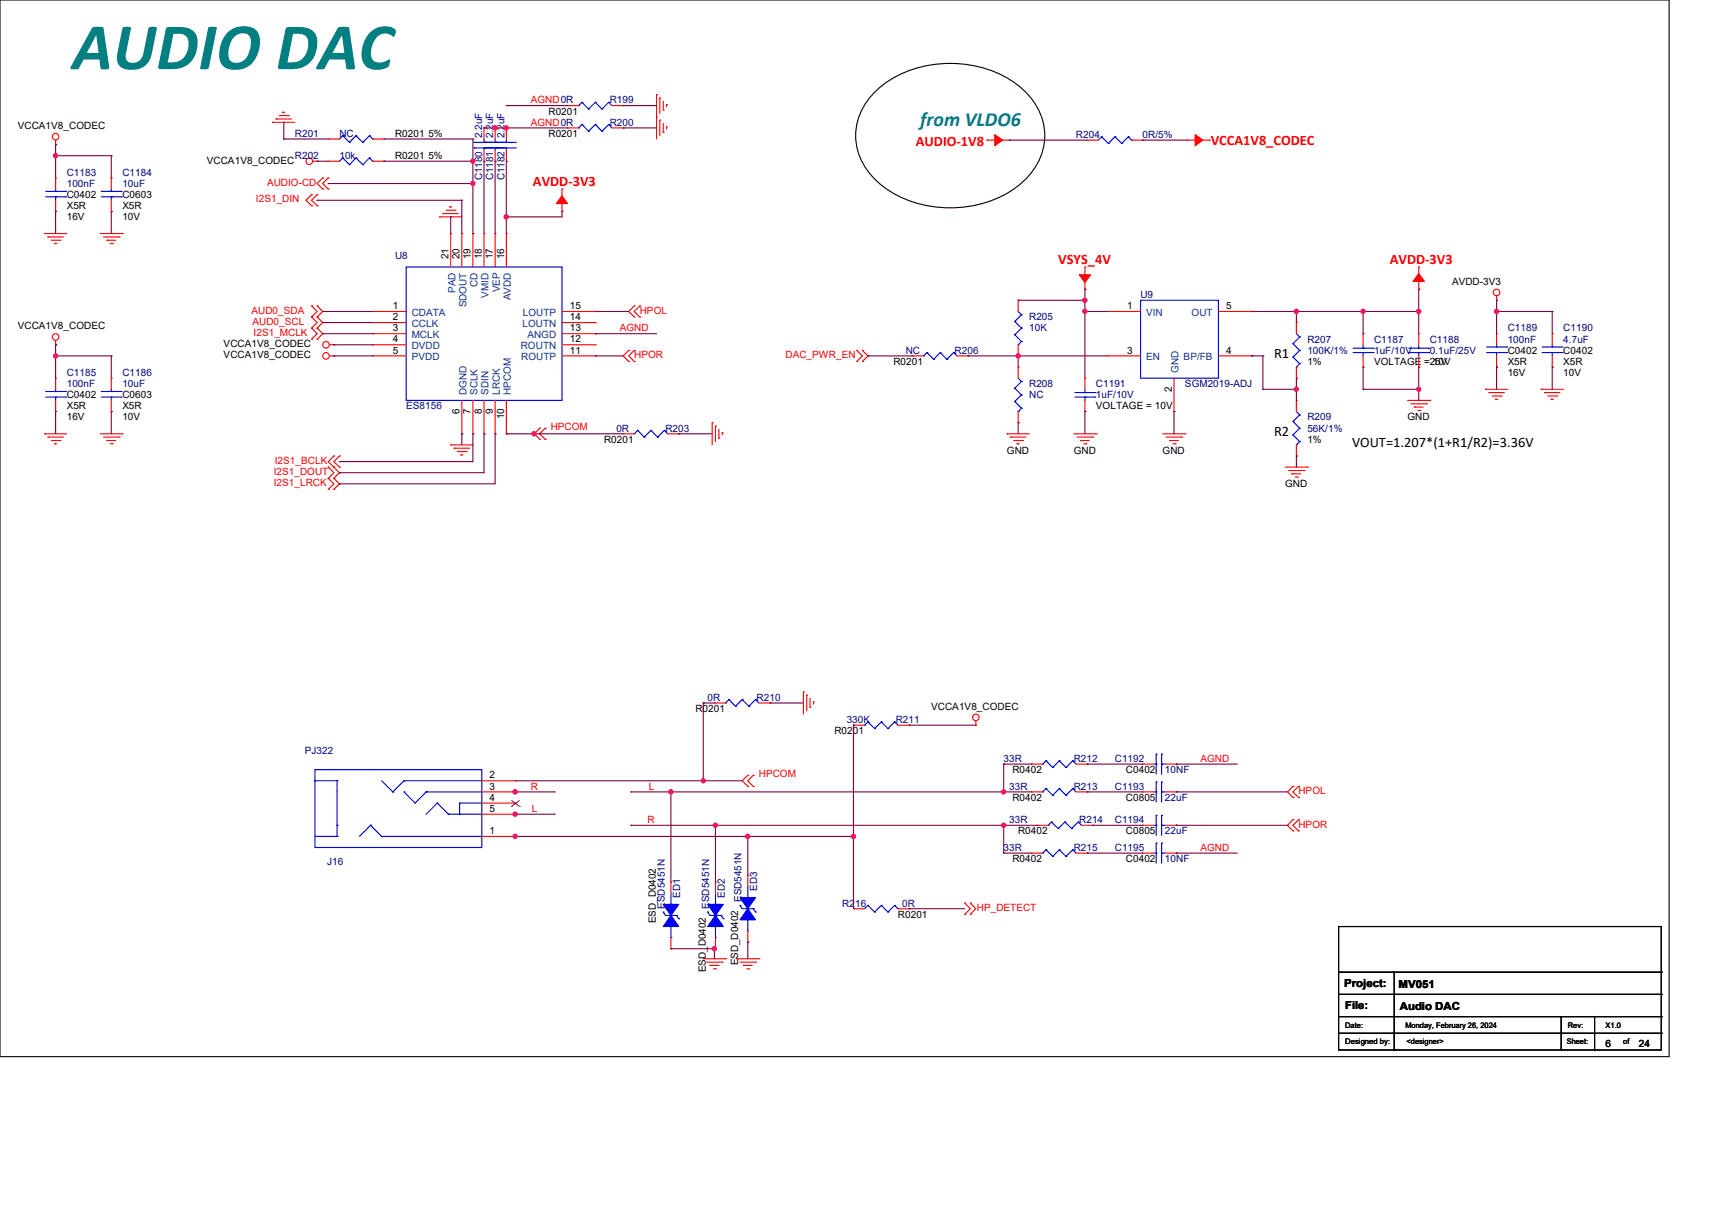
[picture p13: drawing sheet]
<svg xmlns="http://www.w3.org/2000/svg" width="297mm" height="210mm" viewBox="0 0 297 210" stroke-linecap="round" stroke-linejoin="round" font-family="sans-serif">
<defs><g id="words">
<text font-size="11.6" fill="#008080" x="12.6" y="12">AUDIO DAC</text>
<text font-size="3.5" fill="#008080" x="159.6" y="21.8">from VLDO6</text>
<g font-size="2.5" fill="#f00">
<text x="158.9" y="25.3">AUDIO-1V8</text>
<text x="210" y="25.1">VCCA1V8_CODEC</text>
<text x="92.5" y="32.3">AVDD-3V3</text>
<text x="183.6" y="45.8">VSYS_4V</text>
<text x="241.1" y="45.8">AVDD-3V3</text>
</g>
<g font-size="2.5">
<text x="221" y="62.2">R1</text>
<text x="221" y="75.7">R2</text>
<text x="234.6" y="77.7">VOUT=1.207*(1+R1/R2)=3.36V</text>
</g>
<g font-size="1.9">
<text x="233.2" y="171.3">Project:</text>
<text x="242.6" y="171.4">MV051</text>
<text x="233.4" y="175.1">File:</text>
<text x="242.8" y="175.3">Audio DAC</text>
</g>
<g font-size="1.7" fill="#f00">
<text x="92.1" y="17.9">AGND0R</text>
<text x="92.1" y="21.8">AGND0R</text>
<text x="44.4" y="35.1">I2S1_DIN</text>
<text x="46.3" y="32.2">AUDIO-CD</text>
<text x="43.6" y="54.4">AUD0_SDA</text>
<text x="43.8" y="56.4">AUD0_SCL</text>
<text x="44" y="58.3">I2S1_MCLK</text>
<text x="107.5" y="57.5">AGND</text>
<text x="111" y="54.4">HPOL</text>
<text x="110" y="62.2">HPOR</text>
<text x="136.3" y="62.2">DAC_PWR_EN</text>
<text x="95.5" y="74.7">HPCOM</text>
<text x="47.5" y="82.4">I2S1_DOUT</text>
<text x="47.7" y="80.5">I2S1_BCLK</text>
<text x="47.5" y="84.4">I2S1_LRCK</text>
<text x="92.1" y="137.1">R</text>
<text x="112.5" y="137.1">L</text>
<text x="131.6" y="134.9">HPCOM</text>
<text x="208.3" y="132.2">AGND</text>
<text x="225.3" y="137.8">HPOL</text>
<text x="92.3" y="140.9">L</text>
<text x="112.3" y="142.9">R</text>
<text x="225.3" y="143.6">HPOR</text>
<text x="208.3" y="147.7">AGND</text>
<text x="169.5" y="158.1">HP_DETECT</text>
</g>
<g font-size="1.7" fill="#000080">
<text x="105.8" y="17.9">R199</text>
<text x="51.2" y="23.7">R201</text>
<text x="58.9" y="23.7">NC</text>
<text x="83.7" y="24" transform="rotate(-90 83.7 24)">2.2uF</text>
<text x="85.6" y="24" transform="rotate(-90 85.6 24)">2.2uF</text>
<text x="87.5" y="24" transform="rotate(-90 87.5 24)">2.2uF</text>
<text x="105.8" y="21.8">R200</text>
<text x="186.7" y="23.9">R204</text>
<text x="198.2" y="23.9">0R/5%</text>
<text x="51.2" y="27.6">R202</text>
<text x="58.9" y="27.6">10k</text>
<text x="11.6" y="30.5">C1183</text>
<text x="11.6" y="32.4">100nF</text>
<text x="21.2" y="30.5">C1184</text>
<text x="21.2" y="32.4">10uF</text>
<text x="83.7" y="31.3" transform="rotate(-90 83.7 31.3)">C1180</text>
<text x="85.6" y="31.3" transform="rotate(-90 85.6 31.3)">C1181</text>
<text x="87.5" y="31.3" transform="rotate(-90 87.5 31.3)">C1182</text>
<text x="68.5" y="45">U8</text>
<text x="197.8" y="51.7">U9</text>
<text x="178.5" y="55.6">R205</text>
<text x="178.5" y="57.5">10K</text>
<text x="226.8" y="59.5">R207</text>
<text x="238.4" y="59.5">C1187</text>
<text x="248" y="59.5">C1188</text>
<text x="261.6" y="57.5">C1189</text>
<text x="261.6" y="59.5">100nF</text>
<text x="271.2" y="57.5">C1190</text>
<text x="271.2" y="59.5">4.7uF</text>
<text x="11.6" y="65.3">C1185</text>
<text x="21.2" y="65.3">C1186</text>
<text x="157.1" y="61.4">NC</text>
<text x="165.6" y="61.4">R206</text>
<text x="226.8" y="61.4">100K/1%</text>
<text x="238.4" y="61.4">1uF/10V</text>
<text x="248" y="61.4">0.1uF/25V</text>
<text x="11.6" y="67.2">100nF</text>
<text x="21.2" y="67.2">10uF</text>
<text x="70.5" y="71">ES8156</text>
<text x="178.5" y="67.2">R208</text>
<text x="178.5" y="69.1">NC</text>
<text x="190.1" y="67.2">C1191</text>
<text x="190.1" y="69.1">1uF/10V</text>
<text x="205.6" y="67.2">SGM2019-ADJ</text>
<text x="106.9" y="74.9">0R</text>
<text x="115.4" y="74.9">R203</text>
<text x="226.8" y="73">R209</text>
<text x="226.8" y="74.9">56K/1%</text>
<text x="122.8" y="121.6">0R</text>
<text x="131.3" y="121.6">R210</text>
<text x="146.9" y="125.5">330K</text>
<text x="155.4" y="125.5">R211</text>
<text x="52.9" y="130.9">PJ322</text>
<text x="174.1" y="132.2">33R</text>
<text x="175.1" y="137.1">33R</text>
<text x="186.3" y="137.1">R213</text>
<text x="186.3" y="132.2">R212</text>
<text x="193.4" y="132.2">C1192</text>
<text x="193.4" y="137.1">C1193</text>
<text x="202.1" y="134.2">10NF</text>
<text x="175.1" y="142.9">33R</text>
<text x="187.2" y="142.9">R214</text>
<text x="193.4" y="142.9">C1194</text>
<text x="202.1" y="139">22uF</text>
<text x="174.1" y="147.7">33R</text>
<text x="186.3" y="147.7">R215</text>
<text x="193.4" y="147.7">C1195</text>
<text x="202.1" y="144.8">22uF</text>
<text x="202.1" y="149.6">10NF</text>
<text x="56.7" y="150.2">J16</text>
<text x="118" y="155.8" transform="rotate(-90 118 155.8)">ED1</text>
<text x="125.7" y="155.8" transform="rotate(-90 125.7 155.8)">ED2</text>
<text x="131.3" y="154.6" transform="rotate(-90 131.3 154.6)">ED3</text>
<text x="115.3" y="157.7" transform="rotate(-90 115.3 157.7)">ESD5451N</text>
<text x="123" y="157.7" transform="rotate(-90 123 157.7)">ESD5451N</text>
<text x="128.6" y="156.6" transform="rotate(-90 128.6 156.6)">ESD5451N</text>
<text x="146.1" y="157.3">R216</text>
<text x="156.5" y="157.3">0R</text>
</g>
<g font-size="1.7">
<text x="3.1" y="22.4">VCCA1V8_CODEC</text>
<text x="68.5" y="23.7">R0201</text>
<text x="74.3" y="23.7">5%</text>
<text x="95.2" y="19.9">R0201</text>
<text x="95.2" y="23.7">R0201</text>
<text x="35.9" y="28.4">VCCA1V8_CODEC</text>
<text x="68.5" y="27.6">R0201</text>
<text x="74.3" y="27.6">5%</text>
<text x="11.6" y="34.4">C0402</text>
<text x="21.2" y="34.4">C0603</text>
<text x="11.6" y="36.3">X5R</text>
<text x="11.6" y="38.2">16V</text>
<text x="21.2" y="36.3">X5R</text>
<text x="21.2" y="38.2">10V</text>
<text x="77.8" y="45" transform="rotate(-90 77.8 45)">21</text>
<text x="79.7" y="45" transform="rotate(-90 79.7 45)">20</text>
<text x="81.6" y="45" transform="rotate(-90 81.6 45)">19</text>
<text x="83.6" y="45" transform="rotate(-90 83.6 45)">18</text>
<text x="85.5" y="45" transform="rotate(-90 85.5 45)">17</text>
<text x="87.4" y="45" transform="rotate(-90 87.4 45)">16</text>
<text x="68.1" y="53.7">1</text>
<text x="98.8" y="53.7">15</text>
<text x="195.5" y="53.7">1</text>
<text x="212.7" y="53.7">5</text>
<text x="251.9" y="49.4">AVDD-3V3</text>
<text x="3.1" y="57.2">VCCA1V8_CODEC</text>
<text x="68.1" y="55.6">2</text>
<text x="68.1" y="57.5">3</text>
<text x="68.1" y="59.4">4</text>
<text x="98.8" y="59.4">12</text>
<text x="98.8" y="57.5">13</text>
<text x="98.8" y="55.6">14</text>
<text x="38.8" y="60.2">VCCA1V8_CODEC</text>
<text x="38.8" y="62.2">VCCA1V8_CODEC</text>
<text x="68.1" y="61.4">5</text>
<text x="98.8" y="61.4">11</text>
<text x="155" y="63.3">R0201</text>
<text x="195.5" y="61.4">3</text>
<text x="212.7" y="61.4">4</text>
<text x="226.8" y="63.3">1%</text>
<text x="238.4" y="63.3">VOLTAGE = 10V</text>
<text x="248" y="63.3">25V</text>
<text x="261.6" y="61.4">C0402</text>
<text x="261.6" y="63.3">X5R</text>
<text x="261.6" y="65.3">16V</text>
<text x="271.2" y="61.4">C0402</text>
<text x="271.2" y="63.3">X5R</text>
<text x="271.2" y="65.3">10V</text>
<text x="11.6" y="69.1">C0402</text>
<text x="11.6" y="71">X5R</text>
<text x="21.2" y="69.1">C0603</text>
<text x="21.2" y="71">X5R</text>
<text x="79.7" y="71.8" transform="rotate(-90 79.7 71.8)">6</text>
<text x="81.6" y="71.8" transform="rotate(-90 81.6 71.8)">7</text>
<text x="83.6" y="71.8" transform="rotate(-90 83.6 71.8)">8</text>
<text x="85.5" y="71.8" transform="rotate(-90 85.5 71.8)">9</text>
<text x="190.1" y="71">VOLTAGE = 10V</text>
<text x="203.3" y="68" transform="rotate(-90 203.3 68)">2</text>
<text x="11.6" y="73">16V</text>
<text x="21.2" y="73">10V</text>
<text x="87.4" y="72.8" transform="rotate(-90 87.4 72.8)">10</text>
<text x="104.8" y="76.8">R0201</text>
<text x="226.8" y="76.8">1%</text>
<text x="244.2" y="73">GND</text>
<text x="174.7" y="78.8">GND</text>
<text x="186.3" y="78.8">GND</text>
<text x="201.7" y="78.8">GND</text>
<text x="222.9" y="84.6">GND</text>
<text x="120.6" y="123.6">R0201</text>
<text x="161.5" y="123.2">VCCA1V8_CODEC</text>
<text x="144.8" y="127.4">R0201</text>
<text x="84.9" y="137">3</text>
<text x="84.9" y="135.1">2</text>
<text x="175.6" y="134.2">R0402</text>
<text x="195.3" y="134.2">C0402</text>
<text x="84.9" y="140.9">5</text>
<text x="84.9" y="139">4</text>
<text x="175.6" y="139">R0402</text>
<text x="195.3" y="139">C0805</text>
<text x="84.9" y="144.8">1</text>
<text x="175.6" y="149.6">R0402</text>
<text x="176.6" y="144.8">R0402</text>
<text x="195.3" y="144.8">C0805</text>
<text x="195.3" y="149.6">C0402</text>
<text x="113.8" y="160.2" transform="rotate(-90 113.8 160.2)">ESD_D0402</text>
<text x="155.8" y="159.3">R0201</text>
<text x="128.1" y="167.6" transform="rotate(-90 128.1 167.6)">ESD_D0402</text>
<text x="122.4" y="168.7" transform="rotate(-90 122.4 168.7)">ESD_D0402</text>
<text x="278.5" y="181.7">6</text>
<text x="284.3" y="181.7">24</text>
</g>
<g font-size="1.7" fill="#004080">
<text x="79" y="50.9" transform="rotate(-90 79 50.9)">PAD</text>
<text x="80.9" y="53.4" transform="rotate(-90 80.9 53.4)">SDOUT</text>
<text x="82.8" y="49.8" transform="rotate(-90 82.8 49.8)">CD</text>
<text x="84.8" y="51.6" transform="rotate(-90 84.8 51.6)">VMID</text>
<text x="86.7" y="50.8" transform="rotate(-90 86.7 50.8)">VEP</text>
<text x="88.6" y="52.1" transform="rotate(-90 88.6 52.1)">AVDD</text>
<text x="71.4" y="54.8">CDATA</text>
<text x="71.4" y="56.8">CCLK</text>
<text x="71.4" y="58.7">MCLK</text>
<text x="90.6" y="56.8">LOUTN</text>
<text x="90.7" y="54.8">LOUTP</text>
<text x="91.5" y="58.7">ANGD</text>
<text x="198.8" y="54.8">VIN</text>
<text x="206.7" y="54.8">OUT</text>
<text x="71.4" y="60.6">DVDD</text>
<text x="71.4" y="62.5">PVDD</text>
<text x="90.4" y="60.6">ROUTN</text>
<text x="90.4" y="62.5">ROUTP</text>
<text x="198.8" y="62.5">EN</text>
<text x="204.5" y="64.7" transform="rotate(-90 204.5 64.7)">GND</text>
<text x="205.3" y="62.5">BP/FB</text>
<text x="80.9" y="68.5" transform="rotate(-90 80.9 68.5)">DGND</text>
<text x="82.8" y="68.5" transform="rotate(-90 82.8 68.5)">SCLK</text>
<text x="84.8" y="68.5" transform="rotate(-90 84.8 68.5)">SDIN</text>
<text x="86.7" y="68.5" transform="rotate(-90 86.7 68.5)">LRCK</text>
<text x="88.6" y="68.5" transform="rotate(-90 88.6 68.5)">HPCOM</text>
</g>
<g font-size="1.3">
<text x="233.4" y="178.4">Date:</text>
<text x="243.8" y="178.4">Monday, February 26, 2024</text>
<text x="272" y="178.4">Rev:</text>
<text x="278.5" y="178.4">X1.0</text>
<text x="233.4" y="181.1">Designed by:</text>
<text x="244" y="181.1">&lt;designer&gt;</text>
<text x="271.8" y="181.1">Sheet:</text>
<text x="281.6" y="181.1">of</text>
</g>
</g></defs>
<g fill="none" stroke="#000" stroke-width=".19">
<path d="M0 0h289.6v183.4h-289.6zM152.2 15.6a19.8 19.8 0 0 1 19-3.6 14 14 0 0 1 9.7 9 10.7 10.7 0 0 1-4.5 11.4 20.2 20.2 0 0 1-23.2 0 10.7 10.7 0 0 1-4-12.6 12 12 0 0 1 3-4.2zM232.2 160.8h56v21.4h-56zM232.2 168.7h56M232.2 172.6h56M232.2 176.4h56M232.2 179.3h56M241.9 168.7v13.5M270.8 176.4v5.8M276.6 176.4v5.8M288.2 168.7h.1M288.2 172.6h.1"/>
<path d="M288.2 176.4h.1M288.2 179.3h.1M241.9 182.2h.1M270.8 182.2h.1M276.6 182.2h.1"/>
</g>
<g fill="none" stroke="#f00" stroke-width=".19">
<path d="M49 19.5h.1M49 19.5h.4M98.4 18.3h.1M98.4 18.3h2M106.2 18.3h1.9M108.1 18.3h.1M113.9 16.4h.1M113.9 16.4v7.7M114.5 17h.1M114.5 17v2.7M115.1 19.1h.1M115.1 17.6v1.5"/>
<path d="M115.6 18.1h.1M115.6 18.1v.4M9.7 25.1h.1M9.7 30.9h.1M9.7 36.7h.1M9.7 24.3v.8M9.7 30.9v1.9M9.7 34.8v1.9M19.3 30.9h.1M19.3 36.7h.1M19.3 30.9v1.9M19.3 34.8v1.9"/>
<path d="M47.3 21.2h.1M47.3 21.2h3.9M47.9 20.7h.1M47.9 20.7h2.7M48.5 20.1h1.5M50 20.1h.1M54.1 35.7h.1M54.1 33.8h.1M54.1 33.8l-1 1 1 .9M54.3 28h.7M55 28h.1M55 35.7h.1"/>
<path d="M55 33.8h.1M55 33.8l-.9 1 .9 .9M56 32.8h.1M56 30.9h.1M56 30.9l-1 1 1 .9M56.9 32.8h.1M56.9 30.9h.1M56.9 24.1h.1M56.9 28h.1M56.9 28h2M56.9 30.9l-.9 1 .9 .9M56.9 24.1h2"/>
<path d="M64.7 28h1.9M64.7 24.1h1.9M66.6 24.1h.1M66.6 28h.1M76.2 37.6h.1M76.2 37.6h3.9M76.8 37.1h.1M76.8 37.1h2.7M77.4 36.5h1.6M78 35.9h.1M78 35.9h.4M79 36.5h.1"/>
<path d="M84 28h.1M84 22.2h.1M84 22.2v1.9M84 26.1v1.9M85.9 28h.1M85.9 22.2h.1M85.9 22.2v1.9M85.9 26.1v1.9M87.8 28h.1M87.8 22.2h.1M87.8 22.2v1.9M87.8 26.1v1.9"/>
<path d="M97.5 36.7h.1M97.5 32.8h.1M97.5 32.8v2.1M97.5 35.3v1.4M98.4 22.2h.1M98.4 22.2h2M106.2 22.2h1.9M108.1 22.2h.1M113.9 20.3h.1M114.5 20.8h.1M114.5 20.8v2.8M115.1 23h.1"/>
<path d="M115.1 21.4v1.6M115.6 22h.1M115.6 22v.4M171.2 24.3h.1M171.2 24.3h2.2M173.7 24.3h1.4M175.1 24.3h.1M188.6 24.3h.1M188.6 24.3h1.9M196.3 24.3h1.9M198.2 24.3h.1M206 24.3h.1"/>
<path d="M206 24.3h1.3M207.7 24.3h2.1M209.8 24.3h.1M7.7 40.5h.1M7.7 40.5h3.9M8.3 41.1h.1M8.3 41.1h2.7M8.9 41.7h1.5M9.5 42.3h.1M9.5 42.3h.3M9.7 59.8h.1M9.7 59.1v.7"/>
<path d="M10.4 41.7h.1M17.4 40.5h3.8M17.9 41.1h2.8M18.5 41.7h.1M18.5 41.7h1.6M19.1 42.3h.4M19.5 42.3h.1M20.7 41.1h.1M21.2 40.5h.1M54.1 56.9h.1M54.1 55h.1M54.1 53.1h.1"/>
<path d="M54.1 58.9h.1M54.1 55l.9 1-.9 .9M54.1 53.1l.9 1-.9 .9M54.1 56.9l.9 1-.9 1M55 55h.1M55 56.9h.1M55 53.1h.1M55 58.9h.1M55 55l1 1-1 .9M55 53.1l1 1-1 .9M55 56.9l1 1-1 1M57.1 59.8h.8"/>
<path d="M57.9 59.8h.1M64.7 54.1h.1M64.7 56h.1M64.7 57.9h.1M64.7 59.8h.1M64.7 59.8h5.8M64.7 54.1h5.8M64.7 56h5.8M64.7 57.9h5.8M78.2 40.5h.1M78.2 40.5v5.8M80.1 40.5h.1"/>
<path d="M80.1 40.5v5.8M82 40.5h.1M82 40.5v5.8M84 40.5h.1M84 40.5v5.8M85.9 40.5h.1M85.9 40.5v5.8M87.8 40.5h.1M87.8 40.5v5.8M97.5 59.8h5.8M97.5 54.1h5.8M97.5 56h5.8"/>
<path d="M97.5 57.9h5.8M103.3 59.8h.1M103.3 57.9h.1M103.3 56h.1M103.3 54.1h.1M110 53.1h.1M110 55h.1M110 53.1l-.9 1 .9 .9M111 55h.1M111 53.1h.1M111 53.1l-1 1 1 .9M176.6 52.1h.1"/>
<path d="M176.6 52.1v2M176.6 59.8v2M188.2 50.2h.1M188.2 46.3h.1M188.2 46.3v2.2M188.2 48.8v1.4M192.1 54.1h.1M192.1 54.1h5.8M211.4 54.1h5.8M217.2 54.1h.1M224.9 56h.1M224.9 56v1.9"/>
<path d="M236.5 57.9h.1M236.5 57.9v1.9M246.1 50.2h.1M246.1 46.3h.1M246.1 57.9h.1M246.1 46.3v2.2M246.1 48.8v1.4M246.1 57.9v1.9M259.6 52.1h.1M259.6 57.9h.1M259.6 51.4v.7M259.6 57.9v1.9"/>
<path d="M269.3 57.9h.1M269.3 57.9v1.9M7.7 75.3h.1M7.7 75.3h3.9M8.3 75.9h.1M8.3 75.9h2.7M8.9 76.5h1.5M9.5 77h.1M9.5 77h.3M9.7 65.6h.1M9.7 71.4h.1M9.7 65.6v2"/>
<path d="M9.7 69.5v1.9M10.4 76.5h.1M17.4 75.3h3.8M17.9 75.9h2.8M18.5 76.5h.1M18.5 76.5h1.6M19.1 77h.4M19.3 65.6h.1M19.3 71.4h.1M19.3 65.6v2M19.3 69.5v1.9M19.5 77h.1"/>
<path d="M20.7 75.9h.1M21.2 75.3h.1M57.1 61.8h.8M57.9 61.8h.1M57.9 79.1h.1M57.9 79.1l-1 1 1 1M58.9 79.1h.1M58.9 79.1l-1 1 1 1M64.7 61.8h.1M64.7 61.8h5.8M78.2 77.2h.1M78.2 77.2h3.8"/>
<path d="M78.8 77.8h.1M78.8 77.8h2.7M79.3 78.4h1.6M79.9 79h.1M79.9 79h.4M80.1 75.3h.1M80.1 69.5v5.8M80.9 78.4h.1M82 75.3h.1M82 69.5v5.8M84 75.3h.1M84 69.5v5.8"/>
<path d="M85.9 75.3h.1M85.9 69.5v5.8M87.8 75.3h.1M87.8 69.5v5.8M93.6 74.3h.1M93.6 76.2h.1M93.6 74.3l-.9 1 .9 .9M94.6 76.2h.1M94.6 74.3h.1M94.6 74.3l-1 1 1 .9M97.5 61.8h5.8M103.3 61.8h.1"/>
<path d="M108.1 75.3h.1M108.1 75.3h1.9M109.1 60.8h.1M109.1 62.7h.1M109.1 60.8l-1 1 1 .9M110 62.7h.1M110 60.8h.1M110 60.8l-.9 1 .9 .9M115.8 75.3h2M117.8 75.3h.1M123.5 73.4h.1M123.5 73.4v3.8"/>
<path d="M124.1 73.9h.1M124.1 73.9v2.7M124.7 76.1h.1M124.7 74.5v1.6M125.3 75.1h.1M125.3 75.1v.4M148.6 60.8h.1M148.6 62.7h.1M148.6 60.8l1 1-1 .9M149.6 62.7h.1M149.6 60.8h.1M149.6 60.8l1 1-1 .9"/>
<path d="M158.3 61.8h.1M158.3 61.8h1.9M166 61.8h1.9M167.9 61.8h.1M174.7 75.3h.1M174.7 75.3h3.9M175.3 75.9h.1M175.3 75.9h2.7M175.9 76.5h1.5M176.4 77h.1M176.4 77h.4M176.6 61.8h.1"/>
<path d="M176.6 63.7h.1M176.6 73.4h.1M176.6 63.7v1.9M176.6 71.4v2M177.4 76.5h.1M186.3 75.3h3.8M186.9 75.9h2.7M187.5 76.5h.1M187.5 76.5h1.5M188 77h.4M188.2 65.6h.1M188.2 71.4h.1"/>
<path d="M188.2 65.6v2M188.2 69.5v1.9M188.4 77h.1M189.6 75.9h.1M190.1 75.3h.1M192.1 61.8h.1M192.1 61.8h5.8M201.7 75.3h3.9M202.3 75.9h2.7M202.9 76.5h.1M202.9 76.5h1.5M203.5 77h.4"/>
<path d="M203.7 71.4h.1M203.7 65.6v5.8M203.9 77h.1M205 75.9h.1M205.6 75.3h.1M211.4 61.8h5.8M217.2 61.8h.1M224.9 69.5h.1M224.9 79.1h.1M224.9 65.6h.1M224.9 63.7v1.9M224.9 69.5v1.9"/>
<path d="M224.9 77.2v1.9M236.5 63.7h.1M236.5 61.8v1.9M244.2 69.5h3.9M244.8 70.1h2.7M245.4 70.7h.1M245.4 70.7h1.5M245.9 71.2h.4M246.1 63.7h.1M246.1 61.8v1.9M246.3 71.2h.1M247.5 70.1h.1"/>
<path d="M248.1 69.5h.1M257.7 67.6h.1M257.7 67.6h3.9M258.3 68.1h.1M258.3 68.1h2.7M258.9 68.7h1.5M259.4 69.3h.1M259.4 69.3h.4M259.6 63.7h.1M259.6 61.8v1.9M260.4 68.7h.1M267.4 67.6h.1"/>
<path d="M267.4 67.6h3.8M267.9 68.1h.1M267.9 68.1h2.7M268.5 68.7h1.6M269.1 69.3h.1M269.1 69.3h.4M269.3 63.7h.1M269.3 61.8v1.9M270.1 68.7h.1M56.9 84.9h.1M56.9 83h.1M56.9 81.1h.1"/>
<path d="M56.9 83l1 1-1 .9M56.9 81.1l1 .9-1 1M57.9 81.1h.1M57.9 83h.1M57.9 84.9h.1M57.9 83l1 1-1 .9M57.9 81.1l1 .9-1 1M58.9 81.1h.1M223 81.1h3.8M223.5 81.7h2.8M224.1 82.2h.1M224.1 82.2h1.6"/>
<path d="M224.7 82.8h.4M225.1 82.8h.1M226.3 81.7h.1M226.8 81.1h.1M83.6 139.4h5.8M83.6 137.4h5.8M83.6 135.5h5.8M89.4 139.4h.1M89.4 137.4h.1M89.4 135.5h.1M123.9 122h.1M123.9 122h2"/>
<path d="M129.7 134.6h.1M129.7 136.5h.1M129.7 134.6l-.9 .9 .9 1M130.7 136.5h.1M130.7 134.6h.1M130.7 134.6l-1 .9 1 1M131.7 122h1.9M133.6 122h.1M139.4 120.1h.1M139.4 120.1v3.8M140 120.6h.1M140 120.6v2.8"/>
<path d="M140.5 122.8h.1M140.5 121.2v1.6M141.1 121.8h.1M141.1 121.8v.4M148.1 125.9h.1M148.1 125.9h1.9M155.8 125.9h1.9M157.7 125.9h.1M169.3 125.9h.1M169.3 125.1v.8M178.9 137.4h.1M178.9 132.6h.1"/>
<path d="M178.9 137.4h2M178.9 132.6h2M186.7 137.4h1.9M186.7 132.6h1.9M188.6 137.4h.1M188.6 132.6h.1M198.2 132.6h.1M198.2 137.4h.1M198.2 137.4h2M198.2 132.6h2M202.1 137.4h1.9M202.1 132.6h1.9"/>
<path d="M204 132.6h.1M204 137.4h.1M224.3 136.5h.1M224.3 138.4h.1M224.3 136.5l-.9 .9 .9 1M225.3 138.4h.1M225.3 136.5h.1M225.3 136.5l-1 .9 1 1M83.6 145.2h5.8M83.6 141.3h5.8M89.4 145.2h.1M89.4 141.3h.1"/>
<path d="M116.4 153.1h.1M116.4 153.1v1.9M124.1 153.1h.1M124.1 153.1v1.9M129.7 151.9h.1M129.7 151.9v2M148.1 157.7h.1M148.1 157.7h1.9M155.8 157.7h1.9M157.7 157.7h.1M167.4 156.7h.1M167.4 158.7h.1"/>
<path d="M167.4 156.7l.9 1-.9 1M168.3 156.7h.1M168.3 158.7h.1M168.3 156.7l1 1-1 1M178.9 148.1h.1M178.9 148.1h2M179.9 143.2h.1M179.9 143.2h1.9M186.7 148.1h1.9M187.6 143.2h2M188.6 148.1h.1M189.6 143.2h.1"/>
<path d="M198.2 143.2h.1M198.2 148.1h.1M198.2 148.1h2M198.2 143.2h2M202.1 148.1h1.9M202.1 143.2h1.9M204 143.2h.1M204 148.1h.1M224.3 142.3h.1M224.3 144.2h.1M224.3 142.3l-.9 .9 .9 1M225.3 144.2h.1"/>
<path d="M225.3 142.3h.1M225.3 142.3l-1 .9 1 1M116.4 164.7h.1M116.4 162.7v2M122 166.4h3.9M122.6 167h2.7M123.2 167.6h.1M123.2 167.6h1.5M123.7 168.1h.4M124.1 168.1h.1M124.1 164.7h.1M124.1 162.7v2"/>
<path d="M125.3 167h.1M125.9 166.4h.1M127.8 166.4h3.9M128.4 167h2.7M128.9 167.6h.1M128.9 167.6h1.6M129.5 168.1h.4M129.7 163.5h.1M129.7 161.6v1.9M129.9 168.1h.1M131.1 167h.1M131.7 166.4h.1"/>
<circle cx="9.6" cy="23.7" r=".57"/>
<circle cx="53.7" cy="28" r=".57"/>
<circle cx="9.6" cy="58.5" r=".57"/>
<circle cx="56.6" cy="59.8" r=".57"/>
<circle cx="259.6" cy="50.8" r=".57"/>
<circle cx="56.6" cy="61.8" r=".57"/>
<circle cx="169.3" cy="124.5" r=".57"/>
</g>
<g fill="#f00" stroke="#f00" stroke-width=".19">
<path d="M172.6 23.4l1.3 .9-1.3 1z" fill-rule="evenodd"/>
<path d="M207.3 23.4l1.4 .9-1.4 1z" fill-rule="evenodd"/>
<path d="M187.2 47.7h2l-1 1.3z" fill-rule="evenodd"/>
<path d="M246.1 47.5l1 1.3h-1.9z" fill-rule="evenodd"/>
<path d="M97.5 34l.9 1.3h-1.9z" fill-rule="evenodd"/>
</g>
<g fill="none" stroke="#00f" stroke-width=".19">
<path d="M100.4 18.3h.1M101 17.8h.1M101 17.8l1.1 1.1M101 17.8l-.6 .5M102.1 18.9h.1M103.3 17.8h.1M103.3 17.8l1.1 1.1M103.3 17.8l-1.2 1.1M104.4 18.9h.1M105.6 17.8h.1M105.6 17.8l.6 .5M105.6 17.8l-1.2 1.1"/>
<path d="M7.9 34.2h3.5M7.9 33.2h3.5M9.7 33.2h.1M9.7 34.2h.1M9.7 32.8v.4M9.7 34.2v.6M11.4 34.2h.1M11.4 33.2h.1M17.6 34.2h3.4M17.6 33.2h3.4M19.3 33.2h.1M19.3 34.2h.1"/>
<path d="M19.3 32.8v.4M19.3 34.2v.6M21 34.2h.1M21 33.2h.1M59.5 23.6h.1M59.5 27.4h.1M59.5 23.6l-.6 .5M59.5 23.6l1.1 1.1M59.5 27.4l-.6 .6M59.5 27.4l1.1 1.2M60.6 24.7h.1M60.6 28.6h.1"/>
<path d="M61.8 23.6h.1M61.8 27.4h.1M61.8 23.6l-1.2 1.1M61.8 23.6l1.1 1.1M61.8 27.4l-1.2 1.2M61.8 27.4l1.1 1.2M62.9 24.7h.1M62.9 28.6h.1M64.1 23.6h.1M64.1 27.4h.1M64.1 23.6l-1.2 1.1M64.1 23.6l.6 .5"/>
<path d="M64.1 27.4l-1.2 1.2M64.1 27.4l.6 .6M64.7 24.1h.1M64.7 28h.1M82.2 24.7h.1M82.2 25.7h.1M82.2 24.7h7.4M82.2 25.7h7.4M84 25.7h.1M84 24.7h.1M84 24.1v.6M84 25.7v.4"/>
<path d="M84.2 24.7h.1M84.2 25.7h.1M85.9 25.7h.1M85.9 24.7h.1M85.9 24.1v.6M85.9 25.7v.4M86.1 24.7h.1M86.1 25.7h.1M87.8 25.7h.1M87.8 24.7h.1M87.8 24.1v.6M87.8 25.7v.4"/>
<path d="M100.4 22.2h.1M101 21.6h.1M101 21.6l1.1 1.2M101 21.6l-.6 .6M102.1 22.8h.1M103.3 21.6h.1M103.3 21.6l1.1 1.2M103.3 21.6l-1.2 1.2M104.4 22.8h.1M105.6 21.6h.1M105.6 21.6l.6 .6M105.6 21.6l-1.2 1.2"/>
<path d="M191.1 23.7h.1M191.1 23.7l-.6 .6M191.1 23.7l1.2 1.2M192.3 24.9h.1M193.4 23.7h.1M193.4 23.7l-1.1 1.2M193.4 23.7l1.2 1.2M194.6 24.9h.1M195.7 23.7h.1M195.7 23.7l-1.1 1.2M195.7 23.7l.6 .6M196.3 24.3h.1"/>
<path d="M70.5 46.3h27v23.2h-27zM176 55.8h.1M176 58.1h.1M176 55.8l1.2 1.1M176 58.1l1.2 1.2M176.6 59.8h.1M176.6 54.1l.6 .5M177.2 54.6h.1M177.2 56.9h.1M177.2 59.3h.1M177.2 54.6l-1.2 1.2M177.2 56.9l-1.2 1.2"/>
<path d="M177.2 59.3l-.6 .5M197.9 52.1h13.5v13.5h-13.5zM224.3 59.6h.1M224.3 59.6l1.2 1.2M224.9 57.9l.6 .6M225.5 58.5h.1M225.5 58.5l-1.2 1.1M236.5 59.8v.6M246.1 59.8v.6M259.6 59.8v.4M269.3 59.8v.4M7.9 68.9h3.5"/>
<path d="M7.9 67.9h3.5M9.7 67.9h.1M9.7 68.9h.1M9.7 67.6v.3M9.7 68.9v.6M11.4 68.9h.1M11.4 67.9h.1M17.6 68.9h3.4M17.6 67.9h3.4M19.3 67.9h.1M19.3 68.9h.1M19.3 67.6v.3"/>
<path d="M19.3 68.9v.6M21 68.9h.1M21 67.9h.1M110 75.3h.1M110.6 74.7h.1M110.6 74.7l1.2 1.2M110.6 74.7l-.6 .6M111.8 75.9h.1M112.9 74.7h.1M112.9 74.7l1.2 1.2M112.9 74.7l-1.1 1.2M114.1 75.9h.1"/>
<path d="M115.3 74.7h.1M115.3 74.7l.5 .6M115.3 74.7l-1.2 1.2M160.2 61.8h.1M160.8 61.2h.1M160.8 61.2l1.2 1.2M160.8 61.2l-.6 .6M162 62.4h.1M163.1 61.2h.1M163.1 61.2l1.2 1.2M163.1 61.2l-1.1 1.2M164.3 62.4h.1"/>
<path d="M165.4 61.2h.1M165.4 61.2l.6 .6M165.4 61.2l-1.1 1.2M176 67.4h.1M176 69.7h.1M176 67.4l1.2 1.1M176 69.7l1.2 1.1M176.6 71.4h.1M176.6 65.6l.6 .6M177.2 66.2h.1M177.2 68.5h.1M177.2 70.8h.1"/>
<path d="M177.2 66.2l-1.2 1.2M177.2 68.5l-1.2 1.2M177.2 70.8l-.6 .6M186.5 68.9h3.4M186.5 68.1h3.4M188.2 68.9h.1M188.2 68.1h.1M188.2 67.6v.5M188.2 68.9v.6M189.9 68.9h.1M189.9 68.1h.1M224.3 73.2h.1"/>
<path d="M224.3 75.5h.1M224.3 62h.1M224.3 73.2l1.2 1.1M224.3 75.5l1.2 1.1M224.3 62l1.2 1.1M224.9 77.2h.1M224.9 63.7h.1M224.9 71.4l.6 .6M225.5 72h.1M225.5 74.3h.1M225.5 76.6h.1M225.5 60.8h.1"/>
<path d="M225.5 63.1h.1M225.5 72l-1.2 1.2M225.5 74.3l-1.2 1.2M225.5 76.6l-.6 .6M225.5 60.8l-1.2 1.2M225.5 63.1l-.6 .6M234.7 61.2h3.5M234.7 60.4h3.5M236.5 61.2h.1M236.5 60.4h.1M236.5 61.2v.6M238.2 61.2h.1"/>
<path d="M238.2 60.4h.1M244.4 61.2h3.5M244.4 60.4h3.5M246.1 61.2h.1M246.1 60.4h.1M246.1 61.2v.6M247.9 61.2h.1M247.9 60.4h.1M257.9 61.2h3.5M257.9 60.2h3.5M259.6 60.2h.1M259.6 61.2h.1"/>
<path d="M259.6 61.2v.6M261.4 61.2h.1M261.4 60.2h.1M267.5 61.2h3.5M267.5 60.2h3.5M269.3 60.2h.1M269.3 61.2h.1M269.3 61.2v.6M271 61.2h.1M271 60.2h.1M54.6 133.6h29v13.5h-29zM54.6 135.5h.1"/>
<path d="M54.6 135.5h3.9M58.5 135.5h.1M58.5 135.5v9.7M66.2 135.5l1.9 1.9M68.1 137.4h.1M70.1 137.4h.1M70.1 135.5h.1M70.1 135.5l-2 1.9M70.1 137.4l1.9 2 1.9-2M70.1 135.5h13.5M73.9 137.4h.1M73.9 137.4h9.7"/>
<path d="M75.9 139.4h.1M75.9 139.4l-2 1.9M75.9 139.4l1.9 1.9M79.7 139.4h.1M79.7 139.4h3.9M79.7 139.4v1.9M125.9 122h.1M126.4 121.4h.1M126.4 121.4l1.2 1.2M126.4 121.4l-.5 .6M127.6 122.6h.1M128.8 121.4h.1"/>
<path d="M128.8 121.4l1.1 1.2M128.8 121.4l-1.2 1.2M129.9 122.6h.1M131.1 121.4h.1M131.1 121.4l.6 .6M131.1 121.4l-1.2 1.2M150 125.9h.1M150.6 125.3h.1M150.6 125.3l1.1 1.1M150.6 125.3l-.6 .6M151.7 126.4h.1M152.9 125.3h.1"/>
<path d="M152.9 125.3l1.2 1.1M152.9 125.3l-1.2 1.1M154.1 126.4h.1M155.2 125.3h.1M155.2 125.3l.6 .6M155.2 125.3l-1.1 1.1M180.9 137.4h.1M180.9 132.6h.1M181.5 136.9h.1M181.5 132h.1M181.5 136.9l1.1 1.1M181.5 136.9l-.6 .5"/>
<path d="M181.5 132l1.1 1.2M181.5 132l-.6 .6M182.6 138h.1M182.6 133.2h.1M183.8 136.9h.1M183.8 132h.1M183.8 136.9l1.1 1.1M183.8 136.9l-1.2 1.1M183.8 132l1.1 1.2M183.8 132l-1.2 1.2M184.9 138h.1M184.9 133.2h.1"/>
<path d="M186.1 136.9h.1M186.1 132h.1M186.1 136.9l.6 .5M186.1 136.9l-1.2 1.1M186.1 132l.6 .6M186.1 132l-1.2 1.2M200.2 137.4h.4M200.2 132.6h.4M200.6 132.6h.1M200.6 130.9h.1M200.6 137.4h.1M200.6 135.7h.1"/>
<path d="M200.6 130.9v3.5M200.6 135.7v3.5M201.5 130.9h.1M201.5 132.6h.1M201.5 135.7h.1M201.5 137.4h.1M201.5 137.4h.6M201.5 130.9v3.5M201.5 135.7v3.5M201.5 132.6h.6M54.6 145.2h3.9M58.5 145.2h.1"/>
<path d="M58.5 143.2h.1M64.3 143.2h.1M64.3 143.2l1.9 2M64.3 143.2l-1.9 2M66.2 145.2h.1M66.2 145.2h17.4M77.8 141.3h.1M77.8 141.3h5.8M79.7 141.3h.1M115.1 158.3h.1M115.1 158.3l.3 .6h2M116.4 157h.1"/>
<path d="M116.4 155v2M117.4 158.9h.1M117.4 158.9l.4 .5M117.8 159.4h.1M122.8 158.3h.1M122.8 158.3l.4 .6h1.9M124.1 157h.1M124.1 155v2M125.1 158.9h.1M125.1 158.9l.4 .5M125.5 159.4h.1M128.4 157.1h.1"/>
<path d="M128.4 157.1l.4 .6h1.9M129.7 155.8h.1M129.7 153.9v1.9M129.7 159.6v2M130.7 157.7h.1M130.7 157.7l.4 .6M131.1 158.3h.1M150.6 157.1h.1M150.6 157.1l-.6 .6M150.6 157.1l1.1 1.2M151.7 158.3h.1M152.9 157.1h.1"/>
<path d="M152.9 157.1l-1.2 1.2M152.9 157.1l1.2 1.2M154.1 158.3h.1M155.2 157.1h.1M155.2 157.1l-1.1 1.2M155.2 157.1l.6 .6M155.8 157.7h.1M180.9 148.1h.1M181.5 147.5h.1M181.5 147.5l1.1 1.1M181.5 147.5l-.6 .6M181.8 143.2h.1"/>
<path d="M182.4 142.7h.1M182.4 142.7l1.2 1.1M182.4 142.7l-.6 .5M182.6 148.6h.1M183.6 143.8h.1M183.8 147.5h.1M183.8 147.5l1.1 1.1M183.8 147.5l-1.2 1.1M184.7 142.7h.1M184.7 142.7l1.2 1.1M184.7 142.7l-1.1 1.1M184.9 148.6h.1"/>
<path d="M185.9 143.8h.1M186.1 147.5h.1M186.1 147.5l.6 .6M186.1 147.5l-1.2 1.1M187 142.7h.1M187 142.7l.6 .5M187 142.7l-1.1 1.1M200.2 143.2h.4M200.2 148.1h.4M200.6 143.2h.1M200.6 141.5h.1M200.6 148.1h.1"/>
<path d="M200.6 146.3h.1M200.6 141.5v3.5M200.6 146.3v3.5M201.5 141.5h.1M201.5 143.2h.1M201.5 146.3h.1M201.5 148.1h.1M201.5 143.2h.6M201.5 141.5v3.5M201.5 146.3v3.5M201.5 148.1h.6M116.4 162.7h.1"/>
<path d="M116.4 160.8v1.9M124.1 162.7h.1M124.1 160.8v1.9M129.7 161.6h.1"/>
</g>
<g fill="#00f" stroke="#00f" stroke-width=".19">
<path d="M115.1 157h2.7l-1.4 1.9z" fill-rule="evenodd"/>
<path d="M116.4 158.9l1.4 1.9h-2.7z" fill-rule="evenodd"/>
<path d="M128.4 155.8h2.7l-1.4 1.9z" fill-rule="evenodd"/>
<path d="M129.7 157.7l1.4 1.9h-2.7z" fill-rule="evenodd"/>
<path d="M122.8 157h2.7l-1.4 1.9z" fill-rule="evenodd"/>
<path d="M124.1 158.9l1.4 1.9h-2.7z" fill-rule="evenodd"/>
</g>
<path d="M88.7 140h.1M88.7 138.9l1.4 1.1M90.1 140h.1M90.1 138.9l-1.4 1.1" fill="none" stroke="#804000" stroke-width=".17"/>
<g fill="none" stroke="#800040" stroke-width=".19">
<path d="M87.8 18.3h.1M87.8 18.3h10.6M108.1 18.3h.1M108.1 18.3h5.8M9.7 27h.1M9.7 25.1h.1M9.7 36.7h.1M9.7 25.1v5.8M9.7 36.7v3.8M9.7 27h9.6M19.3 27h.1M19.3 36.7h.1"/>
<path d="M19.3 27v3.9M19.3 36.7v3.8M49.2 21.2h.1M49.2 24.1h.1M49.2 21.2v2.9M49.2 24.1h7.7M55 34.8h.1M55 28h.1M55 34.8h25.1M55 28h1.9M56.9 31.9h.1M56.9 31.9h25.1"/>
<path d="M66.6 28h.1M66.6 28h15.4M66.6 24.1h15.4M78.2 37.6h.1M78.2 37.6v2.9M80.1 34.8h.1M80.1 34.8v5.7M82 31.9h.1M82 24.1h.1M82 28h.1M82 24.1v16.4M84 28h.1"/>
<path d="M84 22.2h.1M84 28v12.5M84 22.2h14.4M85.9 28h.1M85.9 22.2h.1M85.9 28v12.5M87.8 28h.1M87.8 22.2h.1M87.8 37.6h.1M87.8 28v12.5M97.5 36.7h.1M97.5 36.7v.9h-9.7"/>
<path d="M108.1 22.2h.1M108.1 22.2h5.8M175.1 24.3h.1M175.1 24.3h13.5M198.2 24.3h.1M198.2 24.3h7.8M9.7 59.8h.1M9.7 59.8v5.8M56 56h.1M56 54.1h.1M56 57.9h.1M56 54.1h8.7"/>
<path d="M56 56h8.7M56 57.9h8.7M57.9 59.8h.1M57.9 59.8h6.8M82 40.5h.1M103.3 54.1h.1M103.3 57.9h.1M103.3 54.1h5.8M103.3 57.9h10.6M176.6 52.1h.1M176.6 52.1h11.6M188.2 50.2h.1"/>
<path d="M188.2 54.1h.1M188.2 52.1h.1M188.2 54.1h3.9M188.2 50.2v15.4M217.2 54.1h.1M217.2 54.1h28.9M224.9 54.1h.1M224.9 54.1v1.9M236.5 54.1h.1M236.5 54.1v3.8M246.1 50.2h.1M246.1 54.1h.1"/>
<path d="M246.1 50.2v7.7M259.6 54.1h.1M259.6 52.1h.1M259.6 52.1v5.8M259.6 54.1h9.7M269.3 54.1h.1M269.3 54.1v3.8M9.7 61.8h.1M9.7 71.4h.1M9.7 71.4v3.9M9.7 61.8h9.6M19.3 61.8h.1"/>
<path d="M19.3 71.4h.1M19.3 61.8v3.8M19.3 71.4v3.9M57.9 61.8h.1M57.9 61.8h6.8M80.1 75.3h.1M80.1 75.3v1.9M82 75.3h.1M82 75.3v4.8h-23.1M84 75.3h.1M84 75.3v6.7h-25.1M85.9 75.3h.1"/>
<path d="M85.9 75.3v8.7h-27M87.8 75.3h.1M87.8 75.3h20.3M92.7 75.3h.1M103.3 61.8h.1M103.3 61.8h4.8M117.8 75.3h.1M117.8 75.3h5.7M150.6 61.8h.1M150.6 61.8h7.7M167.9 61.8h.1M167.9 61.8h24.2"/>
<path d="M176.6 61.8h.1M176.6 73.4h.1M176.6 61.8v1.9M176.6 73.4v1.9M188.2 71.4h.1M188.2 71.4v3.9M203.7 71.4h.1M203.7 71.4v3.9M217.2 61.8h.1M217.2 61.8h1.9M219.1 61.8h.1M219.1 67.6h.1"/>
<path d="M219.1 61.8v5.8M219.1 67.6h5.8M224.9 65.6h.1M224.9 67.6h.1M224.9 79.1h.1M224.9 65.6v3.9M224.9 79.1v2M236.5 63.7h.1M236.5 67.6h.1M236.5 63.7v3.9M236.5 67.6h9.6M246.1 63.7h.1"/>
<path d="M246.1 67.6h.1M246.1 63.7v5.8M259.6 63.7h.1M259.6 63.7v3.9M269.3 63.7h.1M269.3 63.7v3.9M58.9 80.1h.1M58.9 82h.1M58.9 84h.1M89.2 137.4h6.9M89.4 137.4h.1M89.4 135.5h39.4"/>
<path d="M96.1 137.4h.1M109.5 137.4h.1M109.5 137.4h69.4M116.4 137.4h.1M116.4 137.4v15.7M122 135.5h.1M122 122h.1M122 122h1.9M122 122v13.5M133.6 122h.1M133.6 122h5.8M148.1 125.9h.1"/>
<path d="M148.1 125.9v31.8M157.7 125.9h.1M157.7 125.9h11.6M174.1 132.6h.1M174.1 137.4h.1M174.1 132.6h4.8M174.1 132.6v4.8M188.6 137.4h.1M188.6 132.6h.1M188.6 137.4h9.6M188.6 132.6h9.6M204 137.4h.1"/>
<path d="M204 132.6h.1M204 137.4h19.4M204 132.6h10.7M89.2 145.2h58.9M89.2 141.3h6.9M89.4 145.2h.1M89.4 141.3h.1M96.1 141.3h.1M109.5 143.2h.1M109.5 143.2h70.4M124.1 143.2h.1M124.1 143.2v9.9"/>
<path d="M129.7 145.2h.1M129.7 145.2v6.7M148.1 145.2h.1M157.7 157.7h.1M157.7 157.7h9.7M174.1 143.2h.1M174.1 148.1h.1M174.1 148.1h4.8M174.1 143.2v4.9M188.6 148.1h.1M188.6 148.1h9.6M189.6 143.2h.1"/>
<path d="M189.6 143.2h8.6M204 143.2h.1M204 148.1h.1M204 143.2h19.4M204 148.1h10.7M116.4 164.7h.1M116.4 164.7h7.7M123.9 164.7h.1M123.9 164.7v1.7M129.7 163.5h.1M129.7 163.5v2.9"/>
</g>
<g fill="#f0f" stroke="#f0f" stroke-width=".19">
<circle cx="259.6" cy="54" r=".38"/>
<circle cx="9.6" cy="61.8" r=".38"/>
<circle cx="174.1" cy="143.2" r=".37"/>
<circle cx="124.1" cy="143.2" r=".37"/>
<circle cx="174.1" cy="137.4" r=".38"/>
<circle cx="116.4" cy="137.4" r=".38"/>
<circle cx="122" cy="135.5" r=".37"/>
<circle cx="123.9" cy="164.7" r=".38"/>
<circle cx="224.9" cy="54" r=".38"/>
<circle cx="246.1" cy="54" r=".38"/>
<circle cx="236.5" cy="54" r=".38"/>
<circle cx="176.6" cy="61.8" r=".38"/>
<circle cx="224.9" cy="67.6" r=".37"/>
<circle cx="246.1" cy="67.6" r=".37"/>
<circle cx="9.6" cy="27" r=".37"/>
<circle cx="188.2" cy="52.1" r=".38"/>
<circle cx="188.2" cy="54" r=".38"/>
<circle cx="85.9" cy="22.2" r=".38"/>
<circle cx="87.8" cy="22.2" r=".38"/>
<circle cx="82" cy="28" r=".38"/>
<circle cx="87.8" cy="37.6" r=".38"/>
<circle cx="92.7" cy="75.3" r=".38"/>
<circle cx="148.1" cy="145.2" r=".37"/>
<circle cx="129.7" cy="145.2" r=".38"/>
<circle cx="82" cy="31.8" r=".37"/>
<circle cx="89.4" cy="145.2" r=".38"/>
<circle cx="89.4" cy="141.3" r=".38"/>
<circle cx="89.4" cy="137.4" r=".38"/>
</g>
<use href="#words"/>
</svg>
